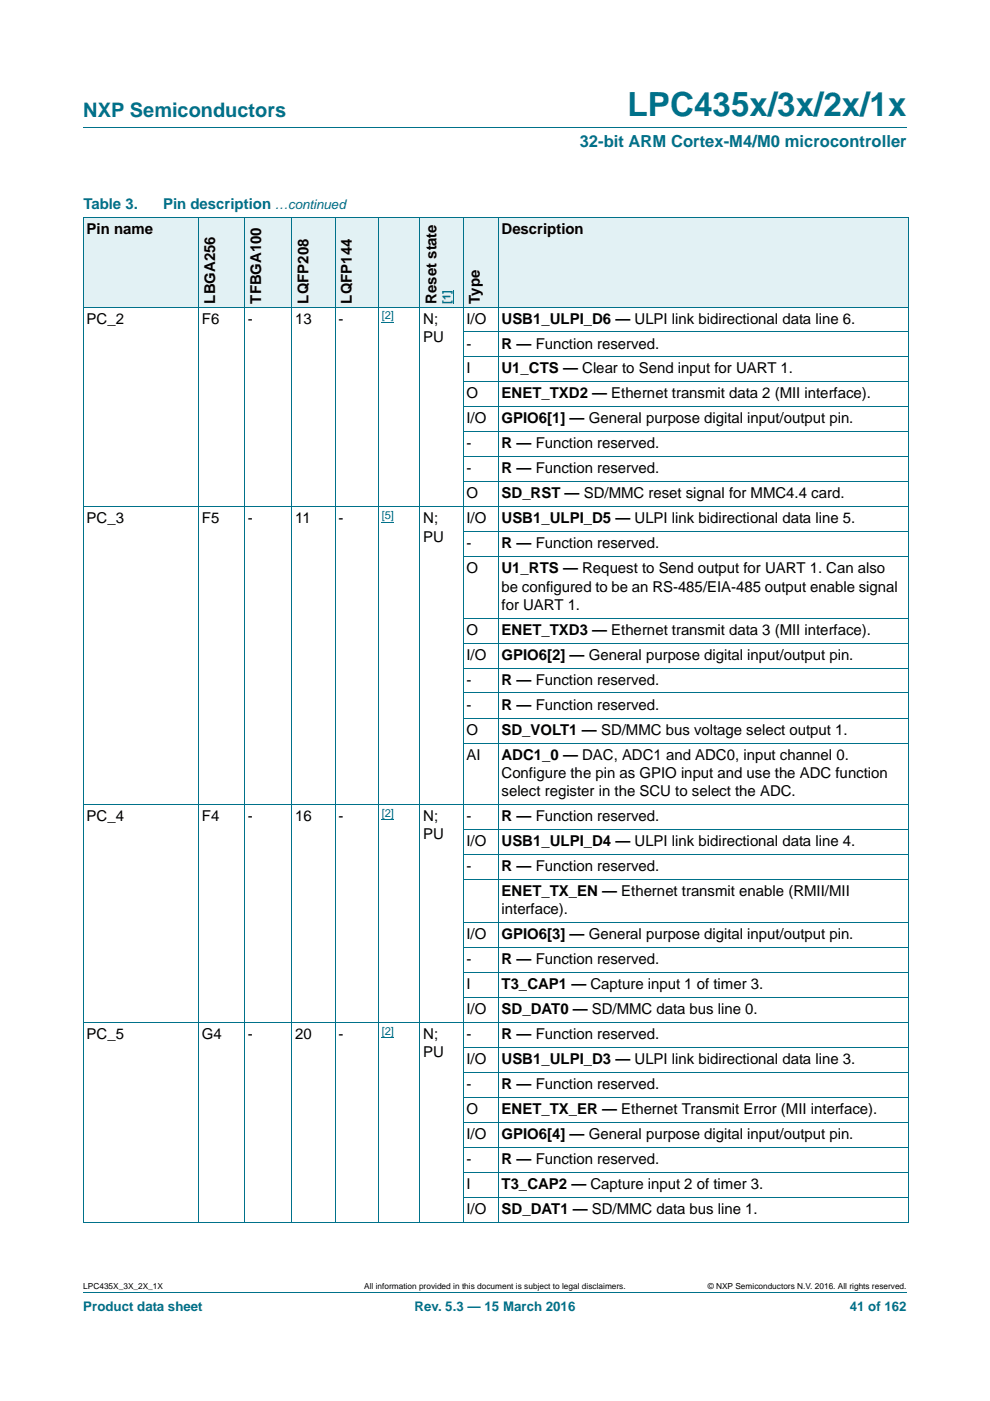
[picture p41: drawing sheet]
<svg xmlns="http://www.w3.org/2000/svg" width="210mm" height="297mm" viewBox="0 0 210 297" stroke-linecap="round" stroke-linejoin="round" font-family="sans-serif">
<defs><g id="words">
<text font-size="7" fill="#00718a" x="133.1" y="24.6">LPC435x/3x/2x/1x</text>
<text font-size="4.2" fill="#00718a" x="17.7" y="24.9">NXP Semiconductors</text>
<text font-size="3.5" fill="#00718a" x="123" y="31.1">32-bit ARM Cortex-M4/M0 microcontroller</text>
<g font-size="3.2" fill="#00718a">
<text x="17.7" y="44.3">Table 3.</text>
<text x="34.6" y="44.3">Pin description</text>
</g>
<g font-size="3.2">
<text x="18.4" y="49.6">Pin name</text>
<text x="106.4" y="49.6">Description</text>
<text x="45.6" y="64.4" transform="rotate(-90 45.6 64.4)">LBGA256</text>
<text x="55.4" y="64.4" transform="rotate(-90 55.4 64.4)">TFBGA100</text>
<text x="65.4" y="64.4" transform="rotate(-90 65.4 64.4)">LQFP208</text>
<text x="74.6" y="64.4" transform="rotate(-90 74.6 64.4)">LQFP144</text>
<text x="92.6" y="64.4" transform="rotate(-90 92.6 64.4)">Reset state</text>
<text x="101.8" y="64.4" transform="rotate(-90 101.8 64.4)">Type</text>
<text x="18.4" y="68.6">PC_2</text>
<text x="42.8" y="68.6">F6</text>
<text x="52.6" y="68.6">-</text>
<text x="62.6" y="68.6">13</text>
<text x="71.8" y="68.6">-</text>
<text x="89.8" y="68.6">N;</text>
<text x="99" y="68.6">I/O</text>
<text x="106.4" y="68.6">USB1_ULPI_D6 — ULPI link bidirectional data line 6.</text>
<text x="89.8" y="72.5">PU</text>
<text x="99" y="73.9">-</text>
<text x="106.4" y="73.9">R — Function reserved.</text>
<text x="99" y="79.2">I</text>
<text x="106.4" y="79.2">U1_CTS — Clear to Send input for UART 1.</text>
<text x="99" y="84.5">O</text>
<text x="99" y="89.8">I/O</text>
<text x="106.4" y="84.5">ENET_TXD2 — Ethernet transmit data 2 (MII interface).</text>
<text x="106.4" y="89.8">GPIO6[1] — General purpose digital input/output pin.</text>
<text x="99" y="95.1">-</text>
<text x="106.4" y="95.1">R — Function reserved.</text>
<text x="99" y="100.4">-</text>
<text x="106.4" y="100.4">R — Function reserved.</text>
<text x="99" y="105.7">O</text>
<text x="106.4" y="105.7">SD_RST — SD/MMC reset signal for MMC4.4 card.</text>
<text x="18.4" y="110.9">PC_3</text>
<text x="42.8" y="110.9">F5</text>
<text x="52.6" y="110.9">-</text>
<text x="62.6" y="110.9">11</text>
<text x="71.8" y="110.9">-</text>
<text x="89.8" y="110.9">N;</text>
<text x="99" y="110.9">I/O</text>
<text x="106.4" y="110.9">USB1_ULPI_D5 — ULPI link bidirectional data line 5.</text>
<text x="89.8" y="114.8">PU</text>
<text x="99" y="116.2">-</text>
<text x="106.4" y="116.2">R — Function reserved.</text>
<text x="99" y="121.5">O</text>
<text x="106.4" y="121.5">U1_RTS — Request to Send output for UART 1. Can also</text>
<text x="106.4" y="125.4">be configured to be an RS-485/EIA-485 output enable signal</text>
<text x="106.4" y="129.3">for UART 1.</text>
<text x="99" y="134.6">O</text>
<text x="106.4" y="134.6">ENET_TXD3 — Ethernet transmit data 3 (MII interface).</text>
<text x="99" y="139.9">I/O</text>
<text x="106.4" y="139.9">GPIO6[2] — General purpose digital input/output pin.</text>
<text x="99" y="145.2">-</text>
<text x="106.4" y="145.2">R — Function reserved.</text>
<text x="99" y="150.5">-</text>
<text x="99" y="155.8">O</text>
<text x="106.4" y="150.5">R — Function reserved.</text>
<text x="106.4" y="155.8">SD_VOLT1 — SD/MMC bus voltage select output 1.</text>
<text x="99" y="161">AI</text>
<text x="106.4" y="161">ADC1_0 — DAC, ADC1 and ADC0, input channel 0.</text>
<text x="106.4" y="164.9">Configure the pin as GPIO input and use the ADC function</text>
<text x="106.4" y="168.8">select register in the SCU to select the ADC.</text>
<text x="18.4" y="174.1">PC_4</text>
<text x="42.8" y="174.1">F4</text>
<text x="52.6" y="174.1">-</text>
<text x="62.6" y="174.1">16</text>
<text x="71.8" y="174.1">-</text>
<text x="89.8" y="174.1">N;</text>
<text x="89.8" y="178">PU</text>
<text x="99" y="174.1">-</text>
<text x="99" y="179.4">I/O</text>
<text x="106.4" y="174.1">R — Function reserved.</text>
<text x="106.4" y="179.4">USB1_ULPI_D4 — ULPI link bidirectional data line 4.</text>
<text x="99" y="184.7">-</text>
<text x="106.4" y="184.7">R — Function reserved.</text>
<text x="106.4" y="190">ENET_TX_EN — Ethernet transmit enable (RMII/MII</text>
<text x="106.4" y="193.8">interface).</text>
<text x="99" y="199.1">I/O</text>
<text x="106.4" y="199.1">GPIO6[3] — General purpose digital input/output pin.</text>
<text x="99" y="204.4">-</text>
<text x="99" y="209.7">I</text>
<text x="106.4" y="204.4">R — Function reserved.</text>
<text x="106.4" y="209.7">T3_CAP1 — Capture input 1 of timer 3.</text>
<text x="99" y="215">I/O</text>
<text x="106.4" y="215">SD_DAT0 — SD/MMC data bus line 0.</text>
<text x="18.4" y="220.3">PC_5</text>
<text x="42.8" y="220.3">G4</text>
<text x="52.6" y="220.3">-</text>
<text x="62.6" y="220.3">20</text>
<text x="71.8" y="220.3">-</text>
<text x="89.8" y="220.3">N;</text>
<text x="99" y="220.3">-</text>
<text x="106.4" y="220.3">R — Function reserved.</text>
<text x="89.8" y="224.2">PU</text>
<text x="99" y="225.6">I/O</text>
<text x="106.4" y="225.6">USB1_ULPI_D3 — ULPI link bidirectional data line 3.</text>
<text x="99" y="230.9">-</text>
<text x="106.4" y="230.9">R — Function reserved.</text>
<text x="99" y="236.2">O</text>
<text x="106.4" y="236.2">ENET_TX_ER — Ethernet Transmit Error (MII interface).</text>
<text x="99" y="241.5">I/O</text>
<text x="106.4" y="241.5">GPIO6[4] — General purpose digital input/output pin.</text>
<text x="99" y="246.8">-</text>
<text x="106.4" y="246.8">R — Function reserved.</text>
<text x="99" y="252.1">I</text>
<text x="99" y="257.4">I/O</text>
<text x="106.4" y="252.1">T3_CAP2 — Capture input 2 of timer 3.</text>
<text x="106.4" y="257.4">SD_DAT1 — SD/MMC data bus line 1.</text>
</g>
<g font-size="2.8" fill="#00718a">
<text x="58.3" y="44.3">…continued</text>
<text x="17.7" y="277.9">Product data sheet</text>
<text x="87.9" y="277.9">Rev. 5.3 — 15 March 2016</text>
<text x="180.2" y="277.9">41 of 162</text>
</g>
<g font-size="2.4" fill="#00f">
<text x="95.5" y="64.4" transform="rotate(-90 95.5 64.4)">[1]</text>
<text x="81" y="67.6">[2]</text>
<text x="81" y="110">[5]</text>
<text x="81" y="173.1">[2]</text>
<text x="81" y="219.4">[2]</text>
</g>
<g font-size="1.8">
<text x="17.7" y="273.3">LPC435X_3X_2X_1X</text>
<text x="77.2" y="273.3">All information provided in this document is subject to legal disclaimers.</text>
<text x="150.1" y="273.3">© NXP Semiconductors N.V. 2016. All rights reserved.</text>
</g>
</g></defs>
<path d="M17.7 27h174.6M17.7 273.9h174.6" fill="none" stroke="#00718a" stroke-width=".21"/>
<path d="M81 68.4h2.6M81 110.7h2.6M81 173.8h2.6M81 220.1h2.6" fill="none" stroke="#00f" stroke-width=".21"/>
<g fill="#e2f1f4">
<path d="M17.7 46h24.4v19.1h-24.4z"/>
<path d="M42.1 46h9.8v19.1h-9.8z"/>
<path d="M51.9 46h10v19.1h-10z"/>
<path d="M61.9 46h9.2v19.1h-9.2z"/>
<path d="M71.1 46h9.2v19.1h-9.2z"/>
<path d="M80.3 46h18v19.1h-18z"/>
</g>
<path d="M96.2 61.5v2.9" fill="none" stroke="#00f" stroke-width=".21"/>
<g fill="#e2f1f4">
<path d="M98.3 46h7.4v19.1h-7.4z"/>
<path d="M105.7 46h87v19.1h-87z"/>
</g>
<g fill="none" stroke="#00718a" stroke-width=".21">
<path d="M17.6 46h175.1M17.7 46.1v213M42.1 46v213.1M51.9 46v213.1M61.9 46v213.1M71.1 46v213.1M80.3 46v213.1M89.1 46v213.1M98.3 46v213.1M105.7 46v213.1M192.7 46.1v213M17.6 65.1h175.1"/>
<path d="M98.2 70.4h94.5M98.2 75.7h94.5M98.2 81h94.5M98.2 86.3h94.5M98.2 91.6h94.5M98.2 96.8h94.5M17.6 107.4h175.1M98.2 102.1h94.5M98.2 112.7h94.5M98.2 118h94.5M98.2 131.1h94.5M98.2 136.3h94.5"/>
<path d="M98.2 141.6h94.5M98.2 146.9h94.5M98.2 152.2h94.5M98.2 157.5h94.5M17.6 170.6h175.1M98.2 175.9h94.5M98.2 181.2h94.5M98.2 186.4h94.5M98.2 195.6h94.5M17.6 216.8h175.1M98.2 200.9h94.5M98.2 206.2h94.5"/>
<path d="M98.2 211.5h94.5M98.2 222.1h94.5M98.2 227.4h94.5M98.2 232.7h94.5M98.2 238h94.5M17.6 259.1h175.1M98.2 243.3h94.5M98.2 248.5h94.5M98.2 253.8h94.5"/>
</g>
<use href="#words"/>
</svg>
